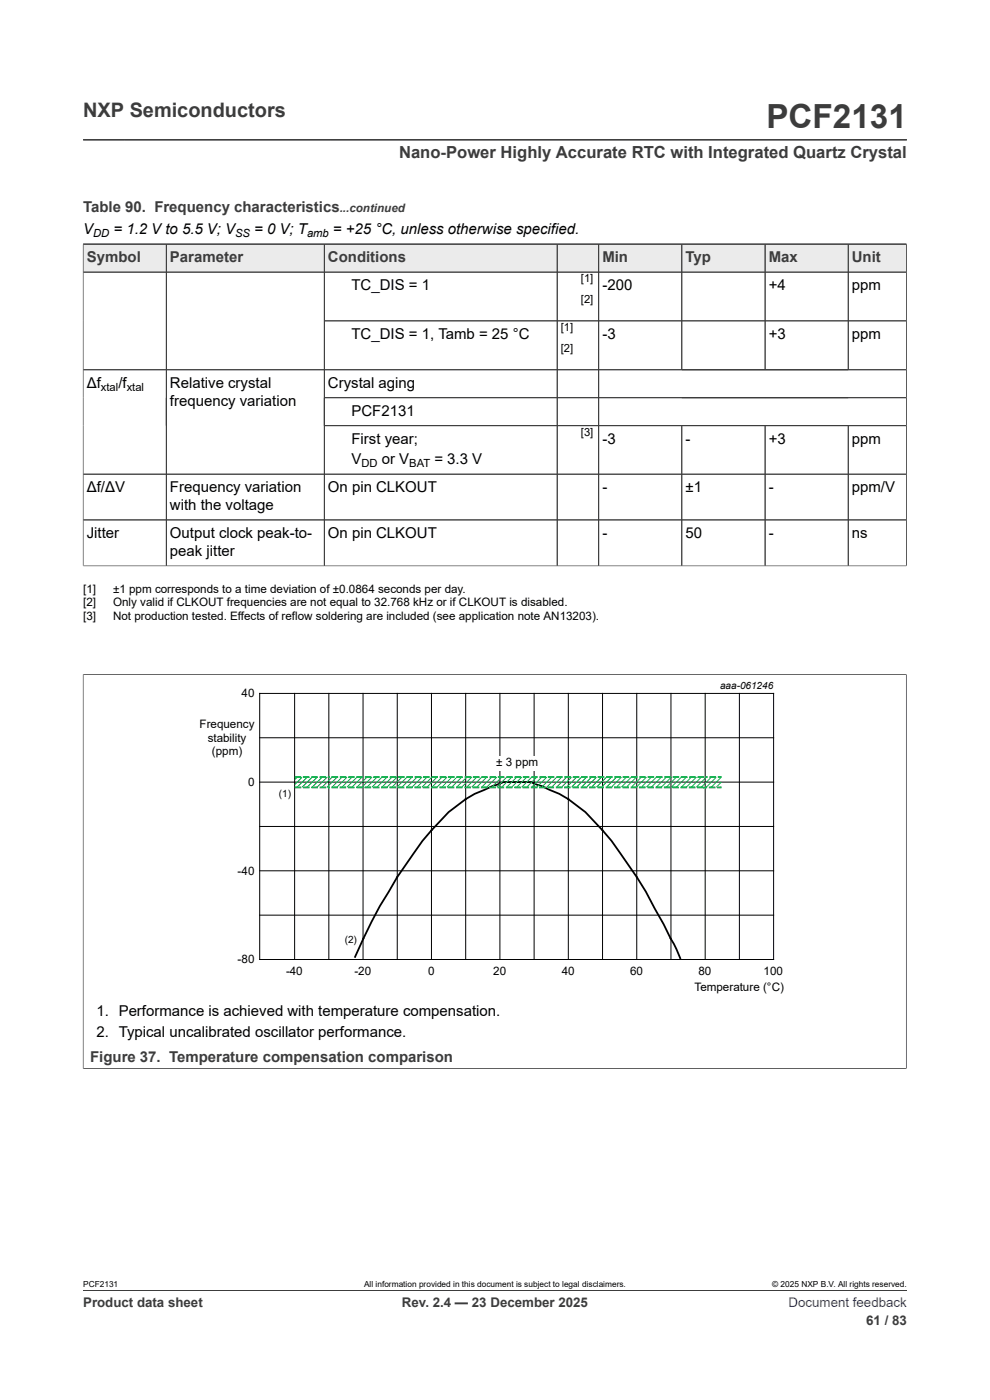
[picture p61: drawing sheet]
<svg xmlns="http://www.w3.org/2000/svg" width="210mm" height="297mm" viewBox="0 0 210 297" stroke-linecap="round" stroke-linejoin="round" font-family="sans-serif">
<defs><g id="words">
<text font-size="7.1" fill="#3c3c3c" x="162.6" y="27.2">PCF2131</text>
<text font-size="4.2" fill="#3c3c3c" x="17.6" y="24.8">NXP Semiconductors</text>
<text font-size="3.5" fill="#3c3c3c" x="84.6" y="33.5">Nano-Power Highly Accurate RTC with Integrated Quartz Crystal</text>
<g font-size="3.2" fill="#3c3c3c">
<text x="17.6" y="45.1">Table 90. Frequency characteristics</text>
<text x="18.4" y="55.6">Symbol</text>
<text x="36.1" y="55.6">Parameter</text>
<text x="69.6" y="55.6">Conditions</text>
<text x="127.8" y="55.6">Min</text>
<text x="145.4" y="55.6">Typ</text>
<text x="163.1" y="55.6">Max</text>
<text x="180.7" y="55.6">Unit</text>
<text x="19.1" y="225.2">Figure 37. Temperature compensation comparison</text>
</g>
<g font-size="3.2">
<text x="17.6" y="49.6">V</text>
<text x="24.1" y="49.6">= 1.2 V to 5.5 V; V</text>
<text x="53.9" y="49.6">= 0 V; T</text>
<text x="70.6" y="49.6">= +25 °C, unless otherwise specified.</text>
<text x="74.6" y="61.5">TC_DIS = 1</text>
<text x="127.8" y="61.5">-200</text>
<text x="163.1" y="61.5">+4</text>
<text x="180.7" y="61.5">ppm</text>
<text x="74.6" y="71.9">TC_DIS = 1, Tamb = 25 °C</text>
<text x="127.8" y="71.9">-3</text>
<text x="163.1" y="71.9">+3</text>
<text x="180.7" y="71.9">ppm</text>
<text x="18.4" y="82.2">Δf</text>
<text x="25.1" y="82.2">/f</text>
<text x="36.1" y="82.2">Relative crystal</text>
<text x="69.6" y="82.2">Crystal aging</text>
<text x="36.1" y="86.1">frequency variation</text>
<text x="74.6" y="88.2">PCF2131</text>
<text x="74.6" y="94.1">First year;</text>
<text x="127.8" y="94.1">-3</text>
<text x="145.4" y="94.1">-</text>
<text x="163.1" y="94.1">+3</text>
<text x="180.7" y="94.1">ppm</text>
<text x="74.6" y="98.4">V</text>
<text x="81" y="98.4">or V</text>
<text x="92.1" y="98.4">= 3.3 V</text>
<text x="18.4" y="104.4">Δf/ΔV</text>
<text x="36.1" y="104.4">Frequency variation</text>
<text x="69.6" y="104.4">On pin CLKOUT</text>
<text x="127.8" y="104.4">-</text>
<text x="145.4" y="104.4">±1</text>
<text x="163.1" y="104.4">-</text>
<text x="180.7" y="104.4">ppm/V</text>
<text x="36.1" y="108.2">with the voltage</text>
<text x="18.4" y="114.1">Jitter</text>
<text x="36.1" y="114.1">Output clock peak-to-</text>
<text x="36.1" y="117.9">peak jitter</text>
<text x="69.6" y="114.1">On pin CLKOUT</text>
<text x="127.8" y="114.1">-</text>
<text x="145.4" y="114.1">50</text>
<text x="163.1" y="114.1">-</text>
<text x="180.7" y="114.1">ns</text>
<text x="20.5" y="215.6">1. Performance is achieved with temperature compensation.</text>
<text x="20.5" y="220">2. Typical uncalibrated oscillator performance.</text>
</g>
<g font-size="2.8" fill="#3c3c3c">
<text x="17.6" y="277.3">Product data sheet</text>
<text x="85.3" y="277.3">Rev. 2.4 — 23 December 2025</text>
<text x="183.7" y="281">61 / 83</text>
</g>
<text font-size="2.8" fill="#00f" x="167.3" y="277.3">Document feedback</text>
<text font-size="2.5" fill="#3c3c3c" x="72.1" y="45.1">...continued</text>
<g font-size="2.5">
<text x="17.6" y="125.7">[1]</text>
<text x="24" y="125.7">±1 ppm corresponds to a time deviation of ±0.0864 seconds per day.</text>
<text x="17.6" y="128.7">[2]</text>
<text x="17.6" y="131.6">[3]</text>
<text x="24" y="128.7">Only valid if CLKOUT frequencies are not equal to 32.768 kHz or if CLKOUT is disabled.</text>
<text x="24" y="131.6">Not production tested. Effects of reflow soldering are included (see application note AN13203).</text>
<text x="51.2" y="147.9">40</text>
<text x="42.3" y="154.3">Frequency</text>
<text x="44.1" y="157.3">stability</text>
<text x="44.9" y="160.2">(ppm)</text>
<text x="52.6" y="166.7">0</text>
<text x="105.3" y="162.4">± 3 ppm</text>
<text x="50.4" y="185.6">-40</text>
<text x="50.4" y="204.4">-80</text>
<text x="60.7" y="206.9">-40</text>
<text x="75.2" y="206.9">-20</text>
<text x="90.8" y="206.9">0</text>
<text x="104.6" y="206.9">20</text>
<text x="119.2" y="206.9">40</text>
<text x="133.7" y="206.9">60</text>
<text x="148.2" y="206.9">80</text>
<text x="162" y="206.9">100</text>
<text x="147.3" y="210.3">Temperature (°C)</text>
</g>
<g font-size="2.4">
<text x="19.8" y="50.2">DD</text>
<text x="49.9" y="50.2">SS</text>
<text x="65.1" y="50.2">amb</text>
<text x="123.2" y="59.9">[1]</text>
<text x="123.2" y="64.3">[2]</text>
<text x="119" y="70.2">[1]</text>
<text x="119" y="74.7">[2]</text>
<text x="21.4" y="82.9">xtal</text>
<text x="26.9" y="82.9">xtal</text>
<text x="123.2" y="92.5">[3]</text>
<text x="76.7" y="99.1">DD</text>
<text x="86.8" y="99.1">BAT</text>
</g>
<g font-size="2.1">
<text x="152.7" y="146.2">aaa-061246</text>
<text x="59.2" y="169.1">(1)</text>
<text x="73.1" y="200.1">(2)</text>
</g>
<g font-size="1.8">
<text x="17.6" y="273.1">PCF2131</text>
<text x="77.2" y="273.1">All information provided in this document is subject to legal disclaimers.</text>
<text x="163.8" y="273.1">© 2025 NXP B.V. All rights reserved.</text>
</g>
</g></defs>
<path d="M17.6 29.7h174.8M17.6 51.8h174.7" fill="none" stroke="#3c3c3c" stroke-width=".21"/>
<path d="M17.7 51.9h17.5v5.7h-17.5z" fill="#ebebeb"/>
<path d="M17.6 51.8h17.7v5.9h-17.7z" fill="none" stroke="#3c3c3c" stroke-width=".21"/>
<path d="M35.3 51.9h33.4v5.7h-33.4z" fill="#ebebeb"/>
<path d="M35.3 51.8h33.5v5.9h-33.5z" fill="none" stroke="#3c3c3c" stroke-width=".21"/>
<path d="M68.9 51.9h49.2v5.7h-49.2z" fill="#ebebeb"/>
<path d="M68.8 51.8h49.4v5.9h-49.4z" fill="none" stroke="#3c3c3c" stroke-width=".21"/>
<path d="M118.3 51.9h8.6v5.7h-8.6z" fill="#ebebeb"/>
<path d="M118.2 51.8h8.8v5.9h-8.8z" fill="none" stroke="#3c3c3c" stroke-width=".21"/>
<path d="M127.1 51.9h17.5v5.7h-17.5z" fill="#ebebeb"/>
<path d="M127 51.8h17.6v5.9h-17.6z" fill="none" stroke="#3c3c3c" stroke-width=".21"/>
<path d="M144.7 51.9h17.5v5.7h-17.5z" fill="#ebebeb"/>
<path d="M144.6 51.8h17.7v5.9h-17.7z" fill="none" stroke="#3c3c3c" stroke-width=".21"/>
<path d="M162.3 51.9h17.5v5.7h-17.5z" fill="#ebebeb"/>
<path d="M162.3 51.8h17.6v5.9h-17.6z" fill="none" stroke="#3c3c3c" stroke-width=".21"/>
<path d="M180 51.9h12.2v5.7h-12.2z" fill="#ebebeb"/>
<g fill="none" stroke="#3c3c3c" stroke-width=".21">
<path d="M17.6 51.8h174.7v68.3M17.6 57.7h174.7M17.6 51.9v68.2M35.3 51.9v68.2M68.8 51.9v68.2M118.2 51.9v68.2M127 51.9v68.2M144.6 51.9v26.6M162.3 51.9v26.6M179.9 51.8v26.7M17.6 78.5h174.7M68.8 68.1h123.5"/>
<path d="M68.8 84.4h123.5M68.8 90.3h123.5M144.6 90.3v29.8M162.3 90.3v29.8M179.9 90.3v29.8M17.6 100.6h174.7M17.6 110.3h174.7M17.6 120.1h174.7M17.6 143.1h174.7M17.6 143v83.8M192.2 143v83.8M17.6 226.7h174.7"/>
</g>
<g fill="none" stroke="#000" stroke-width=".21">
<path d="M55.1 147.1h109v56.5h-109M55.1 156.5h109M62.5 147.1v56.5M69.8 147.1v56.5M77 147.1v56.5M84.3 147.1v56.5M91.5 147.1v56.5M98.8 147.1v56.5M106 147.1v56.5M113.3 147.1v56.5M120.6 147.1v56.5M127.8 147.1v56.5"/>
<path d="M135.1 147.1v56.5M142.3 147.1v56.5M149.6 147.1v56.5M156.8 147.1v56.5M55.1 165.9h109M55.1 175.3h109M55.1 184.7h109M55.1 194.1h109"/>
</g>
<g fill="#fff">
<path d="M104.3 160.3h10.9v3.2h-10.9z"/>
<path d="M59 168.8h2.7v2.8h-2.7z"/>
</g>
<path d="M75.3 203a109.3 109.3 0 0 1 12.6-22.1l1.7-2.5 1.9-2.2a25.6 25.6 0 0 1 11.2-8.6l4.1-1.7h5.9l3.9 1.7a25.6 25.6 0 0 1 11.2 8.6 98.3 98.3 0 0 1 11.1 16.6l4 7.4 1.4 3.1" fill="none" stroke="#000" stroke-width=".38"/>
<g fill="none" stroke="#0daf4b" stroke-width=".38">
<path d="M62.5 164.8h1.4M62.5 167h1.4M64.2 164.8h1.5M64.3 167h1.4M66 164.8h1.4M66 167h1.4M67.8 164.8h1.4M67.8 167h1.4M69.5 164.8h.5M69.9 167h-.4M70.3 167h1.4M70.3 164.8h1.4"/>
<path d="M72 167h1.4M72.1 164.8h1.4M73.8 167h1.4M73.8 164.8h1.5M75.6 167h1.4M75.6 164.8h1.4M77.3 167h1.4M77.4 164.8h1.4M79.1 167h1.4M79.1 164.8h1.4M80.8 167h1.5M80.9 164.8h1.4"/>
<path d="M82.6 167h1.4M82.7 164.8h1.4M84.4 167h1.4M84.4 164.8h1.4M86.1 167h1.5M86.2 164.8h1.4M87.9 167h1.4M88 164.8h1.4M89.7 167h1.4M89.7 164.8h1.4M91.4 167h1.4M91.5 164.8h1.4"/>
<path d="M93.2 167h1.4M93.3 164.8h1.4M95 167h1.4M95 164.8h1.4M96.7 167h1.4M96.8 164.8h1.4M98.5 167h1.4M98.5 164.8h1.5M100.3 167h1.4M100.3 164.8h1.4M102 167h1.4M102.1 164.8h1.4"/>
<path d="M103.8 167h1.4M103.8 164.8h1.5M105.5 167h1.5M105.6 164.8h1.4M107.3 167h1.4M107.4 164.8h1.4M109.1 167h1.4M109.1 164.8h1.4M110.8 167h1.4M110.9 164.8h1.4M112.6 167h1.4M112.7 164.8h1.4"/>
<path d="M114.4 167h1.4M114.4 164.8h1.4M116.1 167h1.4M116.2 164.8h1.4M117.9 167h1.4M118 164.8h1.4M119.7 167h1.4M119.7 164.8h1.4M121.4 167h1.4M121.5 164.8h1.4M123.2 167h1.4M123.2 164.8h1.5"/>
<path d="M124.9 167h1.5M125 164.8h1.4M126.7 167h1.4M126.8 164.8h1.4M128.5 167h1.4M128.5 164.8h1.5M130.2 167h1.4M130.3 164.8h1.4M132 167h1.4M132.1 164.8h1.4M133.8 167h1.4M133.8 164.8h1.4"/>
<path d="M135.5 167h1.4M135.6 164.8h1.4M137.3 167h1.4M137.4 164.8h1.4M139.1 167h1.4M139.1 164.8h1.4M140.8 167h1.4M140.9 164.8h1.4M142.6 167h1.4M142.7 164.8h1.4M144.3 167h1.5M144.4 164.8h1.4"/>
<path d="M146.1 167h1.4M146.2 164.8h1.4M147.9 167h1.4M148 164.8h1.4M149.6 167h.4M149.7 164.8h.4M150.4 167h1.4M150.5 164.8h1.4M152.1 167h1M152.3 164.8h.8"/>
</g>
<path d="M55.1 147.1v56.5" fill="none" stroke="#000" stroke-width=".21"/>
<g fill="none" stroke="#0daf4b" stroke-width=".21">
<path d="M63.1 164.8l-.6 .6M64.1 164.9l-1.6 1.6M65.2 164.9l-2.2 2.1M66.2 164.8l-2.1 2.2M67.3 164.9l-2.2 2.2M68.3 164.9l-2.2 2.1M69.4 164.8l-2.2 2.2M70.5 164.8l-2.3 2.3M71.5 164.9l-2.2 2.1M72.6 164.9l-2.2 2.1M73.6 164.9l-2.1 2.1M74.7 164.9l-2.1 2.1"/>
<path d="M75.8 164.9l-2.2 2.1M76.8 164.9l-2.1 2.1M77.9 164.9l-2.2 2.1M78.9 164.9l-2.1 2.1M80 164.9l-2.2 2.1M81 164.9l-2.1 2.1M82.1 164.9l-2.1 2.1M83.2 164.9l-2.2 2.1M84.2 164.9l-2.1 2.1M85.3 164.9l-2.2 2.1M86.3 164.9l-2.1 2.1M87.4 164.9l-2.1 2.1"/>
<path d="M88.5 164.9l-2.2 2.1M89.5 164.9l-2.1 2.1M90.6 164.9l-2.2 2.1M91.6 164.9l-2.1 2.1M92.7 164.9l-2.2 2.1M93.7 164.9l-2.1 2.1M94.8 164.9l-2.1 2.1M95.9 164.9l-2.2 2.1M96.9 164.9l-2.1 2.1M98 164.9l-2.2 2.1M99 164.9l-2.1 2.1M100.1 164.9l-2.1 2.1"/>
<path d="M101.2 164.9l-2.2 2.1M102.2 164.9l-2.1 2.1M103.3 164.9l-2.2 2.1M104.3 164.9l-2.1 2.1M105.4 164.9l-2.2 2.1M106.4 164.9l-2.1 2.1M107.5 164.9l-2.1 2.1M108.6 164.9l-2.2 2.1M109.6 164.9l-2.1 2.1M110.7 164.9l-2.2 2.1M111.7 164.9l-2.1 2.1M112.8 164.9l-2.1 2.1"/>
<path d="M113.9 164.9l-2.2 2.1M114.9 164.9l-2.1 2.1M116 164.9l-2.2 2.1M117 164.9l-2.1 2.1M118.1 164.9l-2.2 2.1M119.1 164.9l-2.1 2.1M120.2 164.9l-2.1 2.1M121.3 164.9l-2.2 2.1M122.3 164.9l-2.1 2.1M123.4 164.9l-2.2 2.1M124.4 164.9l-2.1 2.1M125.5 164.9l-2.1 2.1"/>
<path d="M126.6 164.9l-2.2 2.1M127.6 164.9l-2.1 2.1M128.7 164.9l-2.2 2.1M129.7 164.9l-2.1 2.1M130.8 164.9l-2.2 2.1M131.8 164.9l-2.1 2.1M132.9 164.9l-2.1 2.1M134 164.9l-2.2 2.1M135 164.9l-2.1 2.1M136.1 164.9l-2.2 2.1M137.1 164.9l-2.1 2.1M138.2 164.9l-2.1 2.1"/>
<path d="M139.3 164.9l-2.2 2.1M140.3 164.9l-2.1 2.1M141.4 164.9l-2.2 2.1M142.4 164.9l-2.1 2.1M143.5 164.9l-2.2 2.1M144.5 164.9l-2.1 2.1M145.6 164.9l-2.1 2.1M146.7 164.9l-2.2 2.1M147.7 164.9l-2.1 2.1M148.8 164.9l-2.2 2.1M149.8 164.9l-2.1 2.1M150.9 164.9l-2.1 2.1"/>
<path d="M151.9 164.9l-2.1 2.1M153 164.9l-2.2 2.1M153 165.9l-1.1 1.1M153 167l-.1 .1"/>
</g>
<path d="M17.6 143.1v83.5M17.7 143.1h174.5M192.2 143.1v83.5M17.7 226.7h174.5M17.6 273.8h174.8" fill="none" stroke="#3c3c3c" stroke-width=".21"/>
<use href="#words"/>
</svg>
